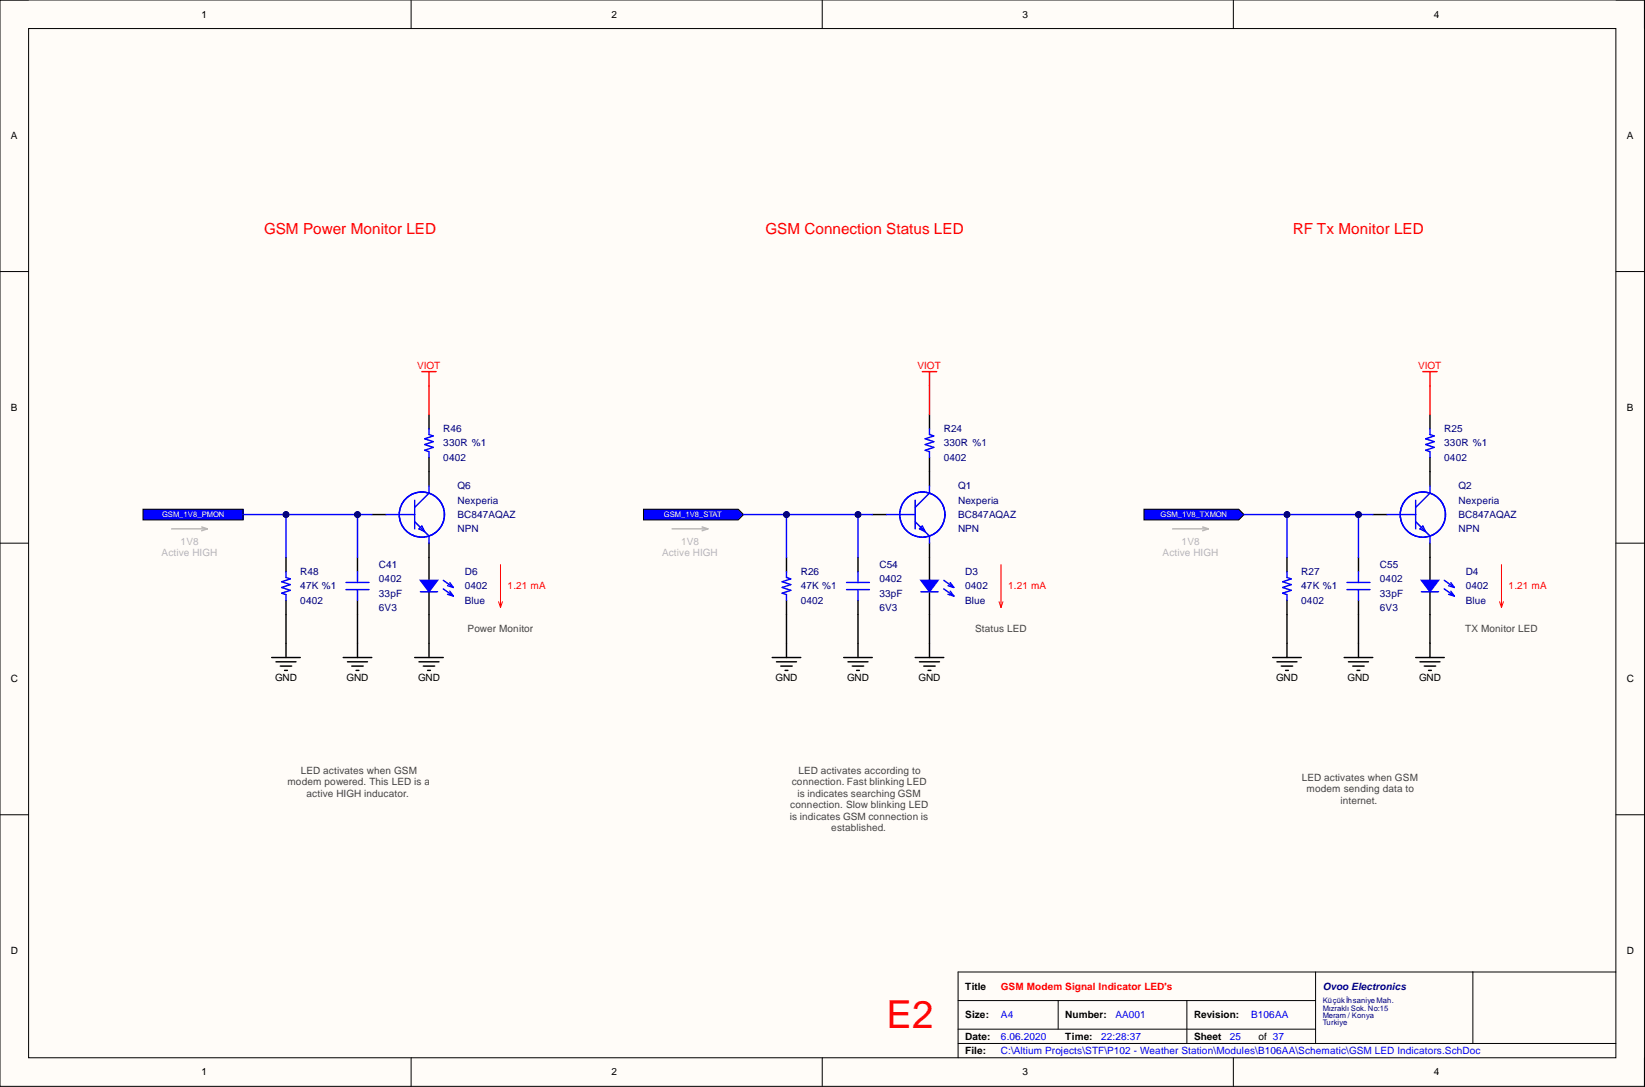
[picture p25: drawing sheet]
<svg xmlns="http://www.w3.org/2000/svg" width="292mm" height="193mm" viewBox="0 0 292 193" stroke-linecap="round" stroke-linejoin="round" font-family="sans-serif">
<defs><g id="words">
<text font-size="6.9" fill="#f00" x="157.4" y="182.5">E2</text>
<g font-size="2.7" fill="#f00">
<text x="46.9" y="41.5">GSM Power Monitor LED</text>
<text x="135.9" y="41.5">GSM Connection Status LED</text>
<text x="229.5" y="41.5">RF Tx Monitor LED</text>
</g>
<g font-size="1.8">
<text x="35.8" y="3.1">1</text>
<text x="108.6" y="3.1">2</text>
<text x="181.6" y="3.1">3</text>
<text x="254.6" y="3.1">4</text>
<text x="1.9" y="24.7">A</text>
<text x="288.9" y="24.7">A</text>
<text x="1.9" y="72.9">B</text>
<text x="288.9" y="72.9">B</text>
<text x="1.9" y="121.1">C</text>
<text x="48.8" y="120.9">GND</text>
<text x="61.5" y="120.9">GND</text>
<text x="74.2" y="120.9">GND</text>
<text x="137.7" y="120.9">GND</text>
<text x="150.4" y="120.9">GND</text>
<text x="163.1" y="120.9">GND</text>
<text x="226.6" y="120.9">GND</text>
<text x="239.3" y="120.9">GND</text>
<text x="252" y="120.9">GND</text>
<text x="288.9" y="121.1">C</text>
<text x="1.9" y="169.3">D</text>
<text x="288.9" y="169.3">D</text>
<text x="171.4" y="175.7">Title</text>
<text x="171.4" y="180.8">Size:</text>
<text x="171.4" y="184.6">Date:</text>
<text x="189.2" y="180.8">Number:</text>
<text x="189.2" y="184.6">Time:</text>
<text x="212" y="180.8">Revision:</text>
<text x="212" y="184.6">Sheet</text>
<text x="223.4" y="184.6">of 37</text>
<text x="35.8" y="190.9">1</text>
<text x="108.6" y="190.9">2</text>
<text x="171.4" y="187.1">File:</text>
<text x="181.6" y="190.9">3</text>
<text x="254.6" y="190.9">4</text>
</g>
<g font-size="1.8" fill="#f00">
<text x="74.1" y="65.5">VIOT</text>
<text x="162.9" y="65.5">VIOT</text>
<text x="251.8" y="65.5">VIOT</text>
<text x="90.1" y="104.6">1.21 mA</text>
<text x="179" y="104.6">1.21 mA</text>
<text x="267.9" y="104.6">1.21 mA</text>
<text x="177.7" y="175.7">GSM Modem Signal Indicator LED's</text>
</g>
<g font-size="1.8" fill="#000080">
<text x="78.7" y="76.7">R46</text>
<text x="167.6" y="76.7">R24</text>
<text x="256.5" y="76.7">R25</text>
<text x="78.7" y="79.3">330R %1</text>
<text x="78.7" y="81.8">0402</text>
<text x="167.6" y="79.3">330R %1</text>
<text x="167.6" y="81.8">0402</text>
<text x="256.5" y="79.3">330R %1</text>
<text x="256.5" y="81.8">0402</text>
<text x="81.3" y="89.4">Nexperia</text>
<text x="81.3" y="86.9">Q6</text>
<text x="170.1" y="89.4">Nexperia</text>
<text x="170.1" y="86.9">Q1</text>
<text x="259" y="89.4">Nexperia</text>
<text x="259" y="86.9">Q2</text>
<text x="81.3" y="91.9">BC847AQAZ</text>
<text x="81.3" y="94.5">NPN</text>
<text x="170.1" y="91.9">BC847AQAZ</text>
<text x="170.1" y="94.5">NPN</text>
<text x="259" y="91.9">BC847AQAZ</text>
<text x="259" y="94.5">NPN</text>
<text x="67.3" y="100.8">C41</text>
<text x="156.2" y="100.8">C54</text>
<text x="245" y="100.8">C55</text>
<text x="53.3" y="104.6">47K %1</text>
<text x="53.3" y="107.2">0402</text>
<text x="53.3" y="102.1">R48</text>
<text x="67.3" y="103.4">0402</text>
<text x="67.3" y="105.9">33pF</text>
<text x="82.5" y="104.6">0402</text>
<text x="82.5" y="107.2">Blue</text>
<text x="82.5" y="102.1">D6</text>
<text x="142.2" y="104.6">47K %1</text>
<text x="142.2" y="107.2">0402</text>
<text x="142.2" y="102.1">R26</text>
<text x="156.2" y="103.4">0402</text>
<text x="156.2" y="105.9">33pF</text>
<text x="171.4" y="104.6">0402</text>
<text x="171.4" y="107.2">Blue</text>
<text x="171.4" y="102.1">D3</text>
<text x="231.1" y="104.6">47K %1</text>
<text x="231.1" y="107.2">0402</text>
<text x="231.1" y="102.1">R27</text>
<text x="245" y="103.4">0402</text>
<text x="245" y="105.9">33pF</text>
<text x="260.3" y="104.6">0402</text>
<text x="260.3" y="107.2">Blue</text>
<text x="260.3" y="102.1">D4</text>
<text x="67.3" y="108.4">6V3</text>
<text x="156.2" y="108.4">6V3</text>
<text x="245" y="108.4">6V3</text>
<text x="234.9" y="175.7">Ovoo Electronics</text>
</g>
<g font-size="1.8" fill="#b7b7b7">
<text x="28.7" y="98.8">Active HIGH</text>
<text x="32.1" y="96.8">1V8</text>
<text x="117.6" y="98.8">Active HIGH</text>
<text x="120.9" y="96.8">1V8</text>
<text x="206.4" y="98.8">Active HIGH</text>
<text x="209.8" y="96.8">1V8</text>
</g>
<g font-size="1.8" fill="#434343">
<text x="83" y="112.2">Power Monitor</text>
<text x="173.2" y="112.2">Status LED</text>
<text x="260.2" y="112.2">TX Monitor LED</text>
<text x="53.4" y="137.4">LED activates when GSM</text>
<text x="141.8" y="137.4">LED activates according to</text>
<text x="51" y="139.4">modem powered. This LED is a</text>
<text x="54.4" y="141.4">active HIGH inducator.</text>
<text x="140.3" y="143.5">connection. Slow blinking LED</text>
<text x="140.6" y="139.4">connection. Fast blinking LED</text>
<text x="141.6" y="141.4">is indicates searching GSM</text>
<text x="231.1" y="138.6">LED activates when GSM</text>
<text x="232" y="140.7">modem sending data to</text>
<text x="238" y="142.7">internet.</text>
<text x="140.2" y="145.5">is indicates GSM connection is</text>
<text x="147.6" y="147.5">established.</text>
</g>
<g font-size="1.8" fill="#00f">
<text x="177.7" y="184.6">6.06.2020</text>
<text x="177.7" y="180.8">A4</text>
<text x="195.5" y="184.6">22:28:37</text>
<text x="198.1" y="180.8">AA001</text>
<text x="218.4" y="184.6">25</text>
<text x="222.2" y="180.8">B106AA</text>
<text x="177.7" y="187.1">C:\Altium Projects\STF\P102 - Weather Station\Modules\B106AA\Schematic\GSM LED Indicators.SchDoc</text>
</g>
<g font-size="1.4" fill="#fff">
<text x="28.8" y="91.9">GSM_1V8_PMON</text>
<text x="117.9" y="91.9">GSM_1V8_STAT</text>
<text x="206.1" y="91.9">GSM_1V8_TXMON</text>
</g>
<g font-size="1.4" fill="#000080">
<text x="234.9" y="178.1">Küçükİhsaniye Mah.</text>
<text x="234.9" y="179.4">Mızraklı Sok. No:15</text>
<text x="234.9" y="180.7">Meram / Konya</text>
<text x="234.9" y="181.9">Turkiye</text>
</g>
</g></defs>
<path d="M0 0h292v192.9h-292z" fill-rule="evenodd" fill="#fffcf8"/>
<path d="M0 0h292v192.9h-292z" fill="none" stroke="#000" stroke-width=".18"/>
<path d="M5.1 5.1h281.8v182.7h-281.8z" fill-rule="evenodd" fill="#fffcf8"/>
<g fill="none" stroke="#000" stroke-width=".18">
<path d="M0 0h5.1M73 0v5.1M146 0v5.1M219 0v5.1M286.9 0h5.1v5.1M5.1 5.1h281.8v182.7h-281.8zM0 48.2h5.1M286.9 48.2h5.1M0 96.4h5.1M286.9 96.4h5.1M0 144.6h5.1M286.9 144.6h5.1"/>
<path d="M170.1 177.6h63.5M187.9 177.6v5.1M210.8 177.6v7.6M233.6 172.6v12.6M261.5 172.6v12.6M286.9 172.6h-116.8v15.2M73 187.8v5.1M146 187.8v5.1M170.1 185.2h116.8M170.1 182.7h63.5M219 187.8v5.1M292 187.8v5.1"/>
</g>
<g fill="none" stroke="#000" stroke-width=".25">
<path d="M165 73.6v2.5M152.4 99v2.5M154.9 91.3h2.5M165 81.2v5.1M165 96.4v6.6M149.8 116.7h5.1M150.6 117.5h3.5M151.3 118.2h2.1M152.1 119h.5M152.4 106.6v2.5M152.4 114.2v2.5M162.5 116.7h5.1"/>
<path d="M163.3 117.5h3.5M164 118.2h2.1M164.8 119h.5M165 105.1v4M165 114.2v2.5"/>
</g>
<path d="M177.4 106.8l.3 1M177.7 100.2v7.6M178.1 106.8l-.4 1" fill="none" stroke="#f00" stroke-width=".18"/>
<g fill="none" stroke="#00f" stroke-width=".25">
<path d="M165 76.1v1l.8 .3-1.5 .5 1.5 .5-1.5 .5 1.5 .5-1.5 .5 .7 .3v1M157.4 91.3h5.1M162.5 92.6l2.5 2.6v1.2M162.5 88.8v5.1M163.3 93.9l.5-.5 .5 1zM165 86.3v1.2l-2.5 2.6M150.3 104.7h4.1M150.3 103.4h4.1M152.4 101.5v1.9M152.4 104.7v1.9M163.5 105.1h3.1"/>
<circle cx="163.8" cy="91.4" r="4"/>
</g>
<path d="M163.5 103h3.1l-1.6 2.1z" fill="#00f"/>
<g fill="none" stroke="#00f" stroke-width=".25">
<path d="M253.9 76.1v1l.8 .3-1.5 .5 1.5 .5-1.5 .5 1.5 .5-1.5 .5 .7 .3v1M246.3 91.3h5.1M251.4 92.6l2.5 2.6v1.2M251.4 88.8v5.1M252.1 93.9l.5-.5 .6 1zM253.9 86.3v1.2l-2.5 2.6M163.5 103h3.1l-1.6 2.1zM167.6 103l1.8 1.3M167.6 104.5l1.8 1.3M168.3 104l1.1 .3M168.3 105.5l1.1 .3M168.7 103.4l.7 .9"/>
<path d="M168.7 105l.7 .8M239.2 104.7h4.1M239.2 103.4h4.1M241.2 101.5v1.9M241.2 104.7v1.9M252.4 105.1h3"/>
<circle cx="252.7" cy="91.4" r="4"/>
</g>
<g fill="none" stroke="#000" stroke-width=".25">
<path d="M253.9 73.6v2.5M241.2 99v2.5M243.8 91.3h2.5M253.9 81.2v5.1M253.9 96.4v6.6M238.7 116.7h5.1M239.4 117.5h3.6M240.2 118.2h2M241 119h.5M241.2 106.6v2.5M241.2 114.2v2.5M251.4 116.7h5.1"/>
<path d="M252.1 117.5h3.6M252.9 118.2h2M253.7 119h.5M253.9 105.1v4M253.9 114.2v2.5"/>
</g>
<path d="M266.3 106.8l.3 1M266.6 100.2v7.6M267 106.8l-.4 1" fill="none" stroke="#f00" stroke-width=".18"/>
<path d="M252.4 103h3l-1.5 2.1z" fill="#00f"/>
<path d="M139.7 101.5v1l.7 .3-1.5 .5 1.5 .5-1.5 .5 1.5 .5-1.5 .5 .8 .3v1M228.5 101.5v1l.8 .3-1.5 .5 1.5 .5-1.5 .5 1.5 .5-1.5 .5 .7 .3v1M252.4 103h3l-1.5 2.1zM256.5 103l1.7 1.3M256.5 104.5l1.7 1.3M257.2 104l1 .3M257.2 105.5l1 .3M257.6 103.4l.6 .9M257.6 105l.6 .8" fill="none" stroke="#00f" stroke-width=".25"/>
<g fill="none" stroke="#000" stroke-width=".25">
<path d="M139.7 99v2.5M228.5 99v2.5M137.1 116.7h5.1M137.9 117.5h3.5M138.6 118.2h2.1M139.4 119h.5M139.7 106.6v2.5M139.7 114.2v2.5M226 116.7h5.1M226.7 117.5h3.6M227.5 118.2h2M228.3 119h.5"/>
<path d="M228.5 106.6v2.5M228.5 114.2v2.5"/>
</g>
<path d="M114.3 90.4h16.8l.9 .9-.9 1h-16.8z" fill-rule="evenodd" fill="#00f"/>
<path d="M114.3 90.4h16.8l.9 .9-.9 1h-16.8z" fill="none" stroke="#000" stroke-width=".18"/>
<path d="M203.1 90.4h16.9l.9 .9-.9 1h-16.9z" fill-rule="evenodd" fill="#00f"/>
<path d="M203.1 90.4h16.9l.9 .9-.9 1h-16.9z" fill="none" stroke="#000" stroke-width=".18"/>
<path d="M163.8 66h2.5M165 66v2.5M252.6 66h2.6M253.9 66v2.5" fill="none" stroke="#f00" stroke-width=".25"/>
<path d="M119.3 93.9h6.4M124.7 93.5l1 .4M125.7 93.9l-1 .3M208.2 93.9h6.4M213.5 93.5l1.1 .4M214.6 93.9l-1.1 .3" fill="none" stroke="#b7b7b7" stroke-width=".25"/>
<g fill="none" stroke="#000" stroke-width=".25">
<path d="M76.2 73.6v2.5M63.5 99v2.5M66 91.3h2.6M76.2 81.2v5.1M76.2 96.4v6.6M60.9 116.7h5.1M61.7 117.5h3.6M62.5 118.2h2M63.2 119h.5M63.5 106.6v2.5M63.5 114.2v2.5M73.6 116.7h5.1"/>
<path d="M74.4 117.5h3.6M75.2 118.2h2M75.9 119h.5M76.2 105.1v4M76.2 114.2v2.5"/>
</g>
<path d="M88.5 106.8l.4 1M88.9 100.2v7.6M89.2 106.8l-.3 1" fill="none" stroke="#f00" stroke-width=".18"/>
<g fill="none" stroke="#00f" stroke-width=".25">
<path d="M76.2 76.1v1l.7 .3-1.5 .5 1.5 .5-1.5 .5 1.5 .5-1.5 .5 .8 .3v1M68.6 91.3h5M73.6 92.6l2.6 2.6v1.2M73.6 88.8v5.1M74.4 93.9l.5-.5 .5 1zM76.2 86.3v1.2l-2.6 2.6M61.4 104.7h4.1M61.4 103.4h4.1M63.5 101.5v1.9M63.5 104.7v1.9M74.7 105.1h3"/>
<circle cx="74.9" cy="91.4" r="4"/>
</g>
<path d="M74.7 103h3l-1.5 2.1z" fill="#00f"/>
<path d="M50.8 101.5v1l.7 .3-1.5 .5 1.5 .5-1.5 .5 1.5 .5-1.5 .5 .8 .3v1M74.7 103h3l-1.5 2.1zM78.7 103l1.8 1.3M78.7 104.5l1.8 1.3M79.5 104l1 .3M79.5 105.5l1 .3M79.9 103.4l.6 .9M79.9 105l.6 .8" fill="none" stroke="#00f" stroke-width=".25"/>
<path d="M50.8 99v2.5M48.2 116.7h5.1M49 117.5h3.6M49.8 118.2h2M50.5 119h.5M50.8 106.6v2.5M50.8 114.2v2.5" fill="none" stroke="#000" stroke-width=".25"/>
<path d="M25.4 90.4h17.8v1.9h-17.8z" fill-rule="evenodd" fill="#00f"/>
<path d="M25.4 90.4h17.8v1.9h-17.8z" fill="none" stroke="#000" stroke-width=".18"/>
<path d="M74.9 66h2.5M76.2 66v7.6" fill="none" stroke="#f00" stroke-width=".25"/>
<path d="M30.5 93.9h6.3M35.8 93.5l1 .4M36.8 93.9l-1 .3" fill="none" stroke="#b7b7b7" stroke-width=".25"/>
<path d="M43.2 91.3h22.8" fill="none" stroke="#00f" stroke-width=".25"/>
<circle cx="50.8" cy="91.3" r=".51" fill="#000080"/>
<circle cx="50.8" cy="91.3" r=".51" fill="none" stroke="#000080" stroke-width=".18"/>
<circle cx="63.5" cy="91.3" r=".51" fill="#000080"/>
<circle cx="63.5" cy="91.3" r=".51" fill="none" stroke="#000080" stroke-width=".18"/>
<path d="M132 91.3h22.9" fill="none" stroke="#00f" stroke-width=".25"/>
<circle cx="139.7" cy="91.3" r=".51" fill="#000080"/>
<circle cx="139.7" cy="91.3" r=".51" fill="none" stroke="#000080" stroke-width=".18"/>
<circle cx="152.4" cy="91.3" r=".51" fill="#000080"/>
<circle cx="152.4" cy="91.3" r=".51" fill="none" stroke="#000080" stroke-width=".18"/>
<path d="M220.9 91.3h22.9" fill="none" stroke="#00f" stroke-width=".25"/>
<circle cx="228.5" cy="91.3" r=".51" fill="#000080"/>
<circle cx="228.5" cy="91.3" r=".51" fill="none" stroke="#000080" stroke-width=".18"/>
<circle cx="241.2" cy="91.3" r=".51" fill="#000080"/>
<circle cx="241.2" cy="91.3" r=".51" fill="none" stroke="#000080" stroke-width=".18"/>
<path d="M50.8 109.1v5.1" fill="none" stroke="#000" stroke-width=".25"/>
<path d="M50.8 91.3v7.7" fill="none" stroke="#00f" stroke-width=".25"/>
<circle cx="50.8" cy="91.3" r=".51" fill="#000080"/>
<circle cx="50.8" cy="91.3" r=".51" fill="none" stroke="#000080" stroke-width=".18"/>
<path d="M63.5 109.1v5.1" fill="none" stroke="#000" stroke-width=".25"/>
<path d="M63.5 91.3v7.7" fill="none" stroke="#00f" stroke-width=".25"/>
<circle cx="63.5" cy="91.3" r=".51" fill="#000080"/>
<circle cx="63.5" cy="91.3" r=".51" fill="none" stroke="#000080" stroke-width=".18"/>
<path d="M76.2 109.1v5.1M139.7 109.1v5.1" fill="none" stroke="#000" stroke-width=".25"/>
<path d="M139.7 91.3v7.7" fill="none" stroke="#00f" stroke-width=".25"/>
<circle cx="139.7" cy="91.3" r=".51" fill="#000080"/>
<circle cx="139.7" cy="91.3" r=".51" fill="none" stroke="#000080" stroke-width=".18"/>
<path d="M152.4 109.1v5.1" fill="none" stroke="#000" stroke-width=".25"/>
<path d="M152.4 91.3v7.7" fill="none" stroke="#00f" stroke-width=".25"/>
<circle cx="152.4" cy="91.3" r=".51" fill="#000080"/>
<circle cx="152.4" cy="91.3" r=".51" fill="none" stroke="#000080" stroke-width=".18"/>
<path d="M165 109.1v5.1M228.5 109.1v5.1" fill="none" stroke="#000" stroke-width=".25"/>
<path d="M165 68.5v5.1" fill="none" stroke="#f00" stroke-width=".25"/>
<path d="M228.5 91.3v7.7" fill="none" stroke="#00f" stroke-width=".25"/>
<circle cx="228.5" cy="91.3" r=".51" fill="#000080"/>
<circle cx="228.5" cy="91.3" r=".51" fill="none" stroke="#000080" stroke-width=".18"/>
<path d="M241.2 109.1v5.1" fill="none" stroke="#000" stroke-width=".25"/>
<path d="M241.2 91.3v7.7" fill="none" stroke="#00f" stroke-width=".25"/>
<circle cx="241.2" cy="91.3" r=".51" fill="#000080"/>
<circle cx="241.2" cy="91.3" r=".51" fill="none" stroke="#000080" stroke-width=".18"/>
<path d="M253.9 109.1v5.1" fill="none" stroke="#000" stroke-width=".25"/>
<path d="M253.9 68.5v5.1" fill="none" stroke="#f00" stroke-width=".25"/>
<use href="#words"/>
</svg>
